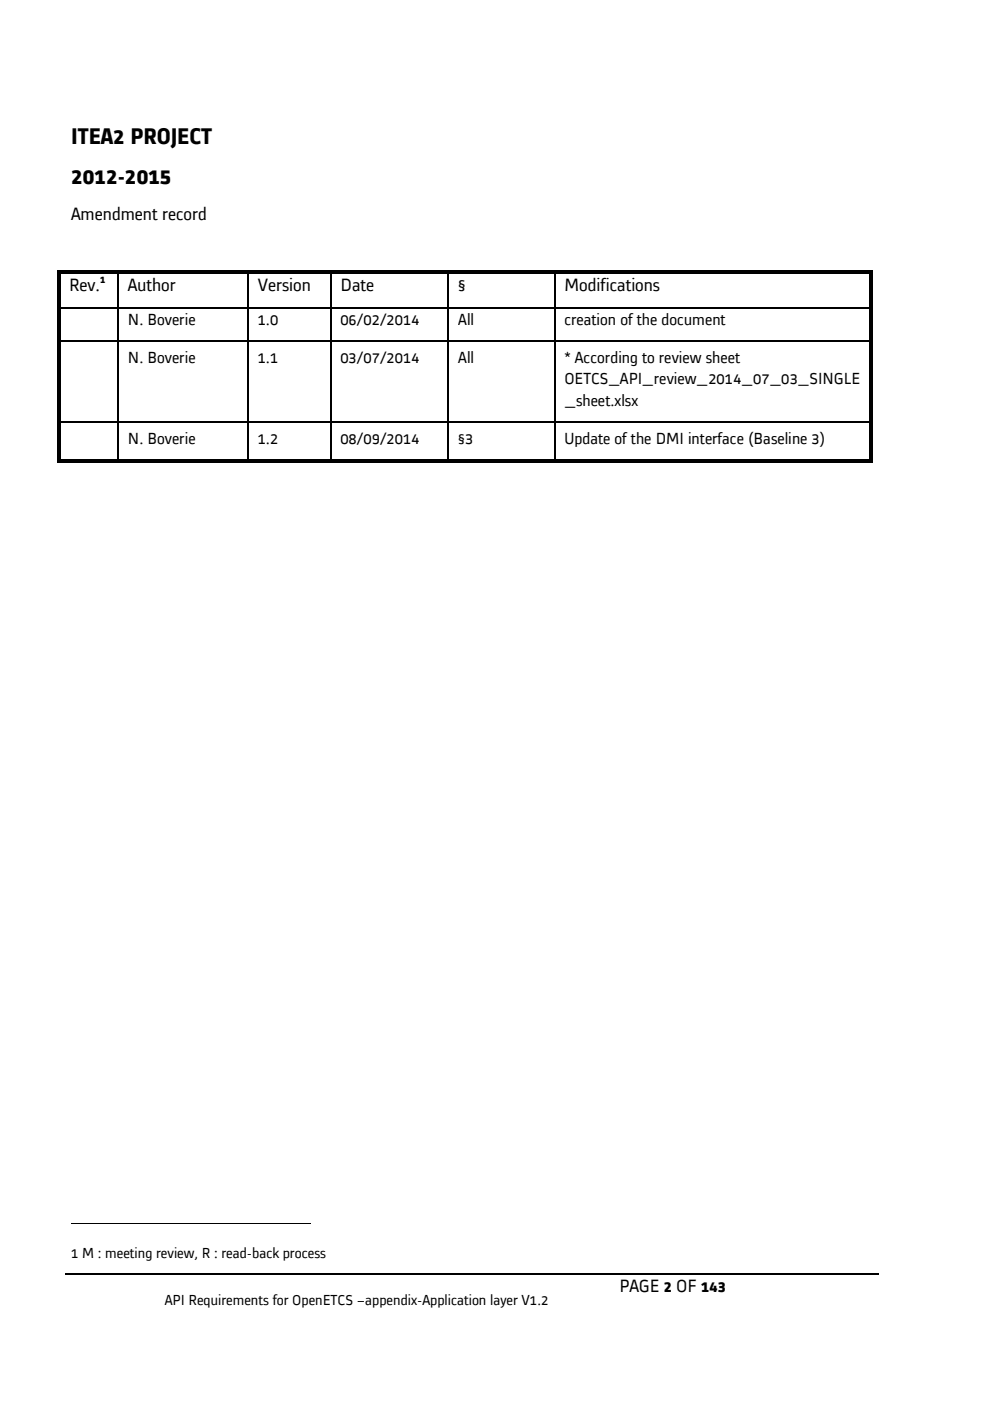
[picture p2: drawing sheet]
<svg xmlns="http://www.w3.org/2000/svg" width="210mm" height="297mm" viewBox="0 0 210 297" stroke-linecap="round" stroke-linejoin="round" font-family="sans-serif">
<defs><g id="words">
<g font-size="5">
<text x="15.1" y="30.6">ITEA2 PROJECT</text>
<text x="15.1" y="39.1">2012-2015</text>
</g>
<g font-size="3.9">
<text x="15.1" y="46.7">Amendment record</text>
<text x="14.6" y="61.8">Rev.</text>
<text x="27.1" y="61.8">Author</text>
<text x="54.7" y="61.8">Version</text>
<text x="72.2" y="61.8">Date</text>
<text x="97.2" y="61.8">§</text>
<text x="119.7" y="61.8">Modifications</text>
<text x="131.3" y="274">PAGE 2 OF 143</text>
</g>
<g font-size="3.5">
<text x="27.1" y="68.8">N. Boverie</text>
<text x="54.7" y="68.8">1.0</text>
<text x="72.2" y="68.8">06/02/2014</text>
<text x="97.2" y="68.8">All</text>
<text x="119.7" y="68.8">creation of the document</text>
<text x="27.1" y="76.9">N. Boverie</text>
<text x="54.7" y="76.9">1.1</text>
<text x="72.2" y="76.9">03/07/2014</text>
<text x="97.2" y="76.9">All</text>
<text x="119.7" y="76.9">* According to review sheet</text>
<text x="119.7" y="81.4">OETCS_API_review_2014_07_03_SINGLE</text>
<text x="119.7" y="86">_sheet.xlsx</text>
<text x="27.1" y="94.1">N. Boverie</text>
<text x="54.7" y="94.1">1.2</text>
<text x="72.2" y="94.1">08/09/2014</text>
<text x="97.2" y="94.1">§3</text>
<text x="119.7" y="94.1">Update of the DMI interface (Baseline 3)</text>
</g>
<g font-size="3.2">
<text x="15.1" y="266.8">1 M : meeting review, R : read-back process</text>
<text x="34.9" y="276.6">API Requirements for OpenETCS –appendix-Application layer V1.2</text>
</g>
<text font-size="2.3" x="21.3" y="60">1</text>
</g></defs>
<g fill="none" stroke="#000" stroke-width=".25">
<path d="M25.1 58.1v7.2M52.6 58.1v7.2M70.1 58.1v7.2M95.1 58.1v7.2M117.6 58.1v7.2M13 65.4h11.9M13 72.3h11.9M25.1 65.5v6.7M25.1 72.5v16.9M25.2 65.4h27.3M25.2 72.3h27.3M52.6 65.5v6.7"/>
<path d="M52.6 72.5v16.9M52.7 65.4h17.3M52.7 72.3h17.3M70.1 65.5v6.7M70.1 72.5v16.9M70.2 65.4h24.8M70.2 72.3h24.8M95.1 65.5v6.7M95.1 72.5v16.9M95.2 65.4h22.3M95.2 72.3h22.3M117.6 65.5v6.7"/>
<path d="M117.6 72.5v16.9M117.7 65.4h66.5M117.7 72.3h66.5M13 89.6h11.9M25.1 89.7v7.8M25.2 89.6h27.3M52.6 89.7v7.8M52.7 89.6h17.3M70.1 89.7v7.8M70.2 89.6h24.8M95.1 89.7v7.8M95.2 89.6h22.3"/>
<path d="M117.6 89.7v7.8M117.7 89.6h66.5M13.8 270.2h116.3M130.3 270.2h56.1"/>
</g>
<g fill="#000">
<path d="M12.2 57.3h.8v.8h-.8zM13 57.3h11.9v.8h-11.9zM24.9 58.1h.3zM24.9 57.3h.8v.8h-.8zM25.7 57.3h26.8v.8h-26.8zM52.5 58.1h.2zM52.5 57.3h.7v.8h-.7zM53.2 57.3h16.8v.8h-16.8zM70 58.1h.2zM70 57.3h.7v.8h-.7zM70.7 57.3h24.3v.8h-24.3zM95 58.1h.2z"/>
<path d="M95 57.3h.7v.8h-.7zM95.7 57.3h21.8v.8h-21.8zM117.5 58.1h.2zM117.5 57.3h.7v.8h-.7zM118.2 57.3h66v.8h-66zM184.2 57.3h.8v.8h-.8zM12.2 58.1h.8v7.2h-.8zM12.2 65.3h.8v.2h-.8zM12.2 65.5h.8v6.7h-.8zM12.2 72.2h.8v.3h-.8zM24.9 65.3h.3v.2h-.3zM24.9 72.2h.3v.3h-.3z"/>
<path d="M52.5 65.3h.2v.2h-.2zM52.5 72.2h.2v.3h-.2zM70 65.3h.2v.2h-.2zM70 72.2h.2v.3h-.2zM95 65.3h.2v.2h-.2zM95 72.2h.2v.3h-.2zM117.5 65.3h.2v.2h-.2zM117.5 72.2h.2v.3h-.2zM184.2 58.1h.8v7.2h-.8zM184.2 65.3h.8v.2h-.8zM184.2 65.5h.8v6.7h-.8zM184.2 72.2h.8v.3h-.8z"/>
<path d="M12.2 72.5h.8v16.9h-.8zM12.2 89.4h.8v.3h-.8zM12.2 89.7h.8v7.8h-.8zM12.2 97.5h.8v.7h-.8zM13 97.5h11.9v.7h-11.9zM24.9 89.4h.3v.3h-.3zM24.9 97.5h.8v.7h-.8zM25.7 97.5h26.8v.7h-26.8zM52.5 89.4h.2v.3h-.2zM52.5 97.5h.7v.7h-.7zM53.2 97.5h16.8v.7h-16.8zM70 89.4h.2v.3h-.2z"/>
<path d="M70 97.5h.7v.7h-.7zM70.7 97.5h24.3v.7h-24.3zM95 89.4h.2v.3h-.2zM95 97.5h.7v.7h-.7zM95.7 97.5h21.8v.7h-21.8zM117.5 89.4h.2v.3h-.2zM117.5 97.5h.7v.7h-.7zM118.2 97.5h66v.7h-66zM184.2 72.5h.8v16.9h-.8zM184.2 89.4h.8v.3h-.8zM184.2 89.7h.8v7.8h-.8zM184.2 97.5h.8v.7h-.8z"/>
<path d="M130.1 270.1h.2v.2h-.2z"/>
</g>
<path d="M15.1 259.4h50.8" fill="none" stroke="#000" stroke-width=".21"/>
<use href="#words"/>
</svg>
